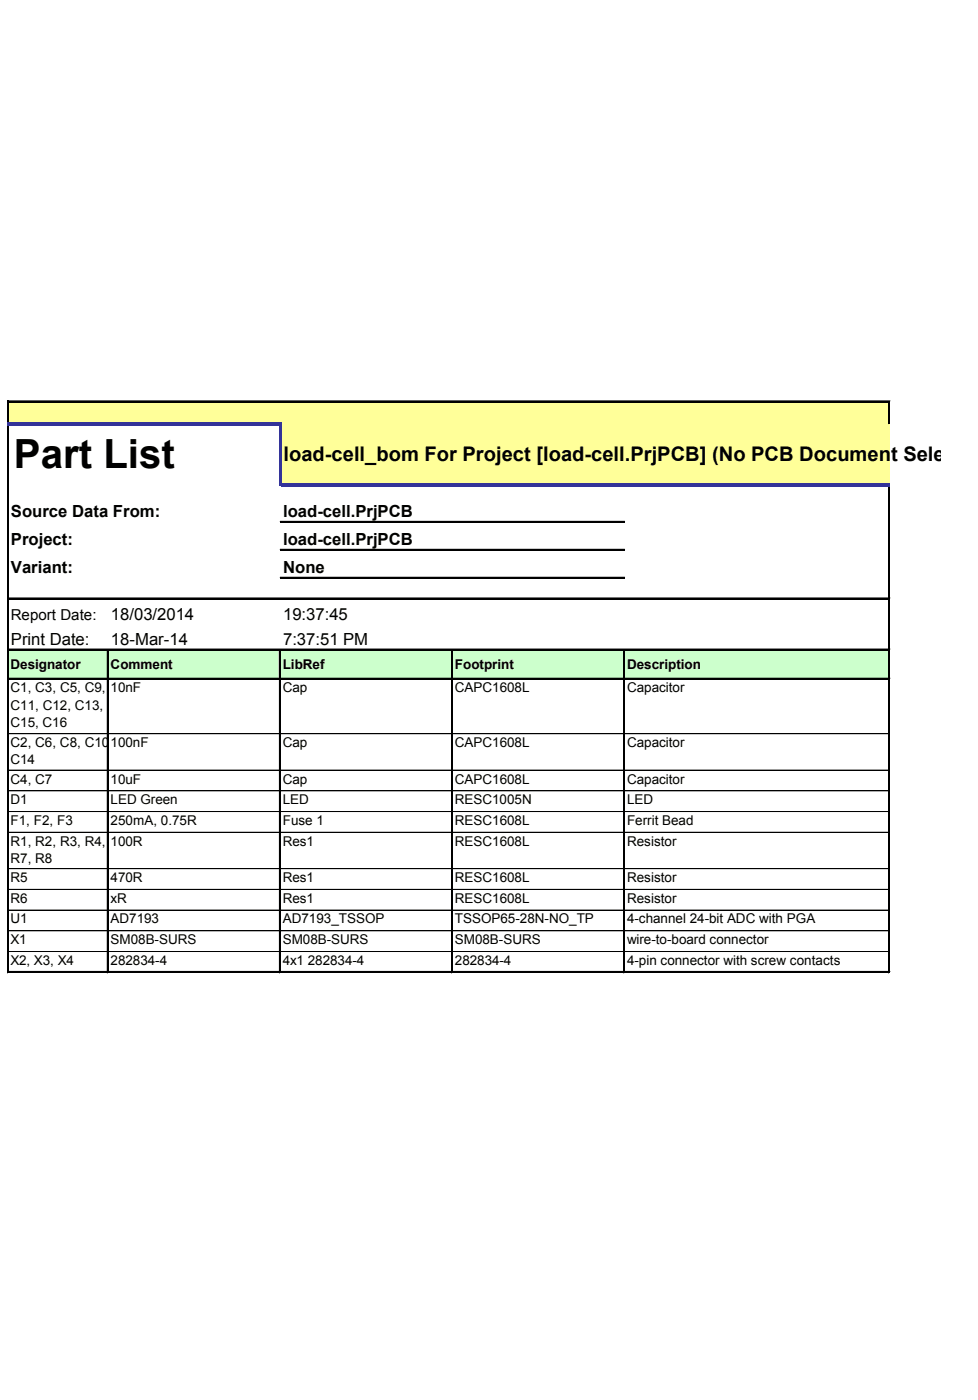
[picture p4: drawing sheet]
<svg xmlns="http://www.w3.org/2000/svg" width="201mm" height="288mm" viewBox="0 0 201 288" stroke-linecap="round" stroke-linejoin="round" font-family="sans-serif">
<defs><g id="words">
<text font-size="8.3" x="2.9" y="96.3">Part List</text>
<text font-size="4.1" x="58.3" y="94.8">load-cell_bom For Project [load-cell.PrjPCB] (No PCB Document Selected</text>
<g font-size="3.4">
<text x="2.2" y="106.3">Source Data From:</text>
<text x="58.2" y="106.3">load-cell.PrjPCB</text>
<text x="2.2" y="112">Project:</text>
<text x="58.2" y="112">load-cell.PrjPCB</text>
<text x="2.2" y="117.8">Variant:</text>
<text x="58.2" y="117.8">None</text>
<text x="22.8" y="127.4">18/03/2014</text>
<text x="58.2" y="127.4">19:37:45</text>
<text x="2.2" y="132.7">Print Date:</text>
<text x="22.8" y="132.7">18-Mar-14</text>
<text x="58.2" y="132.7">7:37:51 PM</text>
</g>
<text font-size="3.1" x="2.2" y="127.4">Report Date:</text>
<g font-size="2.8">
<text x="2.2" y="137.5">Designator</text>
<text x="22.7" y="137.5">Comment</text>
<text x="58.1" y="137.5">LibRef</text>
<text x="93.5" y="137.5">Footprint</text>
<text x="128.9" y="137.5">Description</text>
<text x="2.2" y="142.4">C1, C3, C5, C9,</text>
<text x="22.7" y="142.4">10nF</text>
<text x="58.1" y="142.4">Cap</text>
<text x="93.5" y="142.4">CAPC1608L</text>
<text x="128.9" y="142.4">Capacitor</text>
<text x="2.2" y="145.9">C11, C12, C13,</text>
<text x="2.2" y="149.4">C15, C16</text>
<text x="2.2" y="153.6">C2, C6, C8, C10,100nF</text>
<text x="58.1" y="153.6">Cap</text>
<text x="93.5" y="153.6">CAPC1608L</text>
<text x="128.9" y="153.6">Capacitor</text>
<text x="2.2" y="157.1">C14</text>
<text x="2.2" y="161.1">C4, C7</text>
<text x="22.7" y="161.1">10uF</text>
<text x="58.1" y="161.1">Cap</text>
<text x="93.5" y="161.1">CAPC1608L</text>
<text x="128.9" y="161.1">Capacitor</text>
<text x="2.2" y="165.4">D1</text>
<text x="22.7" y="165.4">LED Green</text>
<text x="58.1" y="165.4">LED</text>
<text x="93.5" y="165.4">RESC1005N</text>
<text x="128.9" y="165.4">LED</text>
<text x="2.2" y="169.6">F1, F2, F3</text>
<text x="2.2" y="173.9">R1, R2, R3, R4,</text>
<text x="22.7" y="169.6">250mA, 0.75R</text>
<text x="22.7" y="173.9">100R</text>
<text x="58.1" y="169.6">Fuse 1</text>
<text x="58.1" y="173.9">Res1</text>
<text x="93.5" y="169.6">RESC1608L</text>
<text x="93.5" y="173.9">RESC1608L</text>
<text x="128.9" y="169.6">Ferrit Bead</text>
<text x="128.9" y="173.9">Resistor</text>
<text x="2.2" y="177.4">R7, R8</text>
<text x="2.2" y="181.4">R5</text>
<text x="2.2" y="185.6">R6</text>
<text x="22.7" y="181.4">470R</text>
<text x="22.7" y="185.6">xR</text>
<text x="58.1" y="181.4">Res1</text>
<text x="58.1" y="185.6">Res1</text>
<text x="93.5" y="181.4">RESC1608L</text>
<text x="93.5" y="185.6">RESC1608L</text>
<text x="128.9" y="181.4">Resistor</text>
<text x="128.9" y="185.6">Resistor</text>
<text x="2.2" y="189.9">U1</text>
<text x="22.7" y="189.9">AD7193</text>
<text x="58.1" y="189.9">AD7193_TSSOP</text>
<text x="93.5" y="189.9">TSSOP65-28N-NO_TP</text>
<text x="128.9" y="189.9">4-channel 24-bit ADC with PGA</text>
<text x="2.2" y="194.1">X1</text>
<text x="22.7" y="194.1">SM08B-SURS</text>
<text x="58.1" y="194.1">SM08B-SURS</text>
<text x="93.5" y="194.1">SM08B-SURS</text>
<text x="128.9" y="194.1">wire-to-board connector</text>
<text x="2.2" y="198.4">X2, X3, X4</text>
<text x="22.7" y="198.4">282834-4</text>
<text x="58.1" y="198.4">4x1 282834-4</text>
<text x="93.5" y="198.4">282834-4</text>
<text x="128.9" y="198.4">4-pin connector with screw contacts</text>
</g>
</g></defs>
<g fill="#ff9">
<path d="M1.6 82.6h181.3v4.5h-181.3z"/>
<path d="M57.6 87.1h125.3v12.6h-125.3z"/>
</g>
<path d="M1.6 133.6h181.3v6.1h-181.3z" fill="#cfc"/>
<path d="M1.5 82.4v4.4M182.7 82.8v4.3" fill="none" stroke="#000" stroke-width=".21"/>
<path d="M1.6 82.4v4.4M182.8 82.8v4.3" fill="none" stroke="#000" stroke-width=".31"/>
<path d="M57.3 87.4h.6v12.6h-.6z" fill="#339"/>
<g fill="none" stroke="#000" stroke-width=".21">
<path d="M1.5 87.4v112.7M1.8 82.4h181.2M182.7 100v100.1M22.1 133.8v66.3M57.5 133.8v66.3M92.8 133.8v66.3M128.2 133.8v66.3M1.8 150.9h20.3M1.8 158.4h20.3M57.5 150.9h-35.1M57.5 158.4h-35.1M92.8 150.9h-35"/>
<path d="M92.8 158.4h-35M93.2 150.9h35M93.2 158.4h35M1.8 162.6h20.3M1.8 166.9h20.3M1.8 171.1h20.3M1.8 178.6h20.3M22.4 166.9h35.1M22.4 171.1h35.1M57.5 162.6h-35.1M57.5 178.6h-35.1M57.8 166.9h35"/>
<path d="M57.8 171.1h35M92.8 162.6h-35M92.8 178.6h-35M93.2 162.6h35M93.2 166.9h35M93.2 171.1h35M93.2 178.6h35M1.8 182.9h20.3M1.8 187.1h20.3M1.8 191.4h20.3M1.8 195.6h20.3M1.8 195.7h20.3"/>
<path d="M22.4 191.4h35.1M22.4 195.6h35.1M22.4 195.7h35.1M57.5 182.9h-35.1M57.5 187.1l-35.1 .1M57.8 191.4h35M57.8 195.6h35M57.8 195.7h35M92.8 182.9h-35M92.8 187.1l-35 .1M93.2 182.9h35M93.2 187.1h35"/>
<path d="M93.2 191.4h35M93.2 195.6h35M93.2 195.7h35"/>
</g>
<path d="M1.6 87.4v112.7M182.8 100v100.1M22.2 133.8v66.3M57.6 133.8v66.3M93 133.8v66.3M128.4 133.8v66.3" fill="none" stroke="#000" stroke-width=".31"/>
<path d="M1.8 82.6h181.2" fill="none" stroke="#000" stroke-width=".33"/>
<g fill="#339">
<path d="M1.5 86.8h56.4v.6h-56.4z"/>
<path d="M57.9 99.3h125.1v.7h-125.1z"/>
</g>
<g fill="none" stroke="#000" stroke-width=".21">
<path d="M57.6 107.2h70.8M57.6 112.9h70.8M57.6 118.7h70.8M1.8 123h181.2M1.8 133.5h181.2M1.8 139.5h181.2M128.5 150.9h54.2M128.5 158.4h54.2M128.5 162.6h54.2M128.5 166.9h54.2M128.5 171.1h54.2M128.5 178.6h54.2"/>
<path d="M1.8 199.7h181.2M128.5 182.9h54.2M128.5 187.1h54.2M128.5 191.4h54.2M128.5 195.6h54.2M128.5 195.7h54.2"/>
</g>
<path d="M57.6 107.4h70.8M57.6 113.1h70.8M57.6 118.9h70.8M1.8 123.1h181.2M1.8 133.6h181.2M1.8 139.6h181.2M1.8 199.9h181.2" fill="none" stroke="#000" stroke-width=".33"/>
<use href="#words"/>
</svg>
